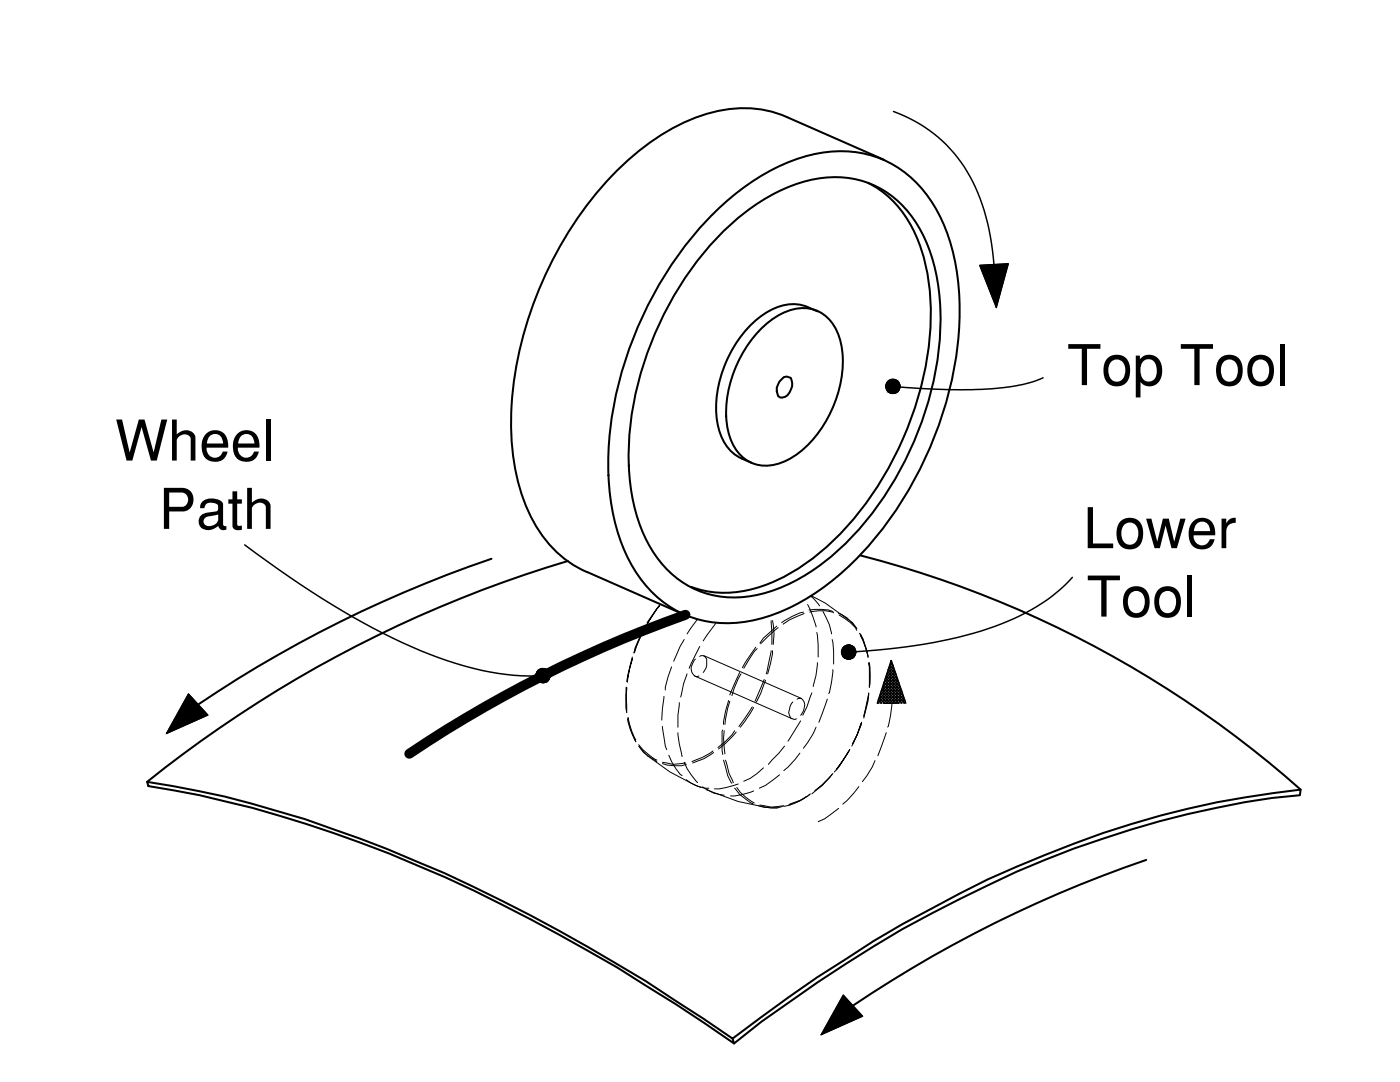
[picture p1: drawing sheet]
<svg xmlns="http://www.w3.org/2000/svg" width="279mm" height="216mm" viewBox="0 0 279 216" stroke-linecap="round" stroke-linejoin="round" font-family="sans-serif">
<defs><g id="words">
<g font-size="11.2">
<text x="213" y="76.8">Top Tool</text>
<text x="22.9" y="91.9">Wheel</text>
<text x="31.7" y="105.5">Path</text>
<text x="216.2" y="109.4">Lower</text>
<text x="216.9" y="123">Tool</text>
</g>
</g></defs>
<!-- layer: PDF6_Visible (ISO) -->
<g fill="none" stroke="#000" stroke-width=".4">
<path d="M157 23.3a23.6 23.6 0 0 0-18.9 .4 51.5 51.5 0 0 0-20.5 16.6 75.3 75.3 0 0 0-15.6 42.9 41.1 41.1 0 0 0 5.1 22 21.7 21.7 0 0 0 10.1 9M157 23.3l19.4 8.6M173.2 36.5a21.5 21.5 0 0 1 10.7 13.3 48.7 48.7 0 0 1 .1 26.8 65.7 65.7 0 0 1-19.5 32.9 34.2 34.2 0 0 1-17.3 8.6 19.2 19.2 0 0 1-9.3-1M143.2 41.8a42.2 42.2 0 0 1 18.5-10.9 21.6 21.6 0 0 1 25.3 11.1 41.6 41.6 0 0 1 4.5 20.7 74 74 0 0 1-21.8 50 42.2 42.2 0 0 1-18.5 10.9 21.6 21.6 0 0 1-25.3-11 41.6 41.6 0 0 1-4.5-20.8 74 74 0 0 1 21.8-50zM144.9 45.7a37.3 37.3 0 0 1 16.7-9.7 19 19 0 0 1 21.8 9.3 36.7 36.7 0 0 1 4.3 19.1 66 66 0 0 1-19.4 44.5 37.3 37.3 0 0 1-16.7 9.7 19 19 0 0 1-21.8-9.4 36.7 36.7 0 0 1-4.3-19 66 66 0 0 1 19.4-44.5zM151.5 66.1a12.6 12.6 0 0 1 9.3-4.6 7.5 7.5 0 0 1 6.6 5.5 21.2 21.2 0 0 1-2.2 16.3 19.2 19.2 0 0 1-9.3 9 7.4 7.4 0 0 1-10.2-4.9 21.2 21.2 0 0 1 2.2-16.3 23.6 23.6 0 0 1 3.6-5zM156.4 75.3l.6-.2 .8 .3a2.88 2.88 0 0 1-1.1 3.8l-1 .1-.4-.2a2.9 2.9 0 0 1 1.1-3.8zM161.2 61.3a9.4 9.4 0 0 0-9.4 1.8 23.8 23.8 0 0 0-8.8 20.3 9.6 9.6 0 0 0 7 8.9M161.2 61.3l1.9 .8M98.1 111.5a246.5 246.5 0 0 0-58.6 29.1M113.3 111.9a246.7 246.7 0 0 0-83.9 44.1M117.2 114.2l19.5 8.5"/>
<path d="M171.7 110.8a212.2 212.2 0 0 1 87.9 46.8M29.4 156a184.4 184.4 0 0 1 26.1 5.9 271.2 271.2 0 0 1 50.3 20.7 392.2 392.2 0 0 1 40.4 24.6 335.2 335.2 0 0 1 28.1-19.4 416.3 416.3 0 0 1 22.8-12.3 221.6 221.6 0 0 1 40.1-14.2 201.8 201.8 0 0 1 22.4-3.7l-.2 1.1a151 151 0 0 0-28 5.2 211.3 211.3 0 0 0-45.6 18.4 244.1 244.1 0 0 0-28.3 17.7l-5.5 3.9-5.5 4.3a367.3 367.3 0 0 0-29.1-18.4 290.3 290.3 0 0 0-50.8-23.6 202.1 202.1 0 0 0-37-9.3zM228.7 171.6a247.5 247.5 0 0 0-58.5 29.1M146.2 207.2l.3 1"/>
</g>
<!-- layer: PDF6_Hidden Narrow (ISO) -->
<g fill="none" stroke="#000" stroke-width=".2">
<path d="M161.8 119l.5 .4 1.3 1.5M125.1 137.1l-.2 1.7 .2 3.1M125.1 137.3l-.2 2.1 .2 2.8M125.2 136l.6-3.2 .4-1.4-1 4v.7M128.4 125.9l-.5 1-1.3 3.4M128.4 125.8l-1.9 4.5M131.7 120.7l-2.7 4.1 2.1-3.4 .6-.5M132.5 139l-.4 4.7M134 133.1l-.7 1.9-.5 2.1v.6M136.5 127.6l-.8 1.4-1.2 2.9M137.1 134.5l-.7 1.9-.6 2.7M139.2 123.5l-2.1 3"/>
<path d="M139.6 129l-2.1 4.3M142.9 124.3l-2.6 3.6M145.4 139.8l-.6 2.1-.4 2.6M145.6 139.9l-.4 1.4-.5 3.2M147.6 134.2l-2 4.5M147.9 134.5l-.6 .9-1.2 3.4M150.8 129.2l-2.6 4M151.1 129.4l-.6 .6-2.1 3.3M152.5 135.6l-1.8 4.3M152.8 135.7l-1 2.7-.8 1.7M153.9 129.9l-1 4.6M153.9 123.8l.2 4.8"/>
<path d="M154.2 123.8a13.1 13.1 0 0 1 .1 4.8M154.2 129.9l-.4 2.5-.6 2.1M155 124.9l-2.6 2.4-.7 1M155.3 125.2l-3.5 3.3M160.3 122.1a13.7 13.7 0 0 0-4.3 2.1M160.5 122.4l-3 1.3-1.2 .8M161.2 120.6l.5 1.1 1.2 3.4M161.5 121.7a10.2 10.2 0 0 1 4.7 .3M161.6 122.1a8.3 8.3 0 0 1 4.8 .2M162 138.3l-1 2.7-.8 1.7M163 126.2l.3 2.5v2.4M163.1 132.2a18.4 18.4 0 0 1-.8 4.8"/>
<path d="M164.3 122a11 11 0 0 1 1.6 4.5M165.1 139.5l-1.7 4.6M166.1 127.6a19.7 19.7 0 0 1 .3 4.9M166.2 133.6l-.3 2.5-.4 2.2-.1 .1M167.3 122.4l.6 .2a9.2 9.2 0 0 1 3.1 2.9M167.5 122.7a8.3 8.3 0 0 1 3.5 3.1M171.7 126.5a16.5 16.5 0 0 1 1.5 4.5M171.7 126.8a14.1 14.1 0 0 1 1.5 4.4M173.4 138.3v.5l-1 4.1M173.4 132.2a14.7 14.7 0 0 1 .1 4.8M173.4 132.4l.1 .4v4.3M173.4 138.4l-1 4.6"/>
<path d="M125.3 143.1a13.3 13.3 0 0 0 1.6 4.5M125.3 143.3a10.7 10.7 0 0 0 1.6 4.6M127.5 148.6a12.3 12.3 0 0 0 3.6 3.1M127.5 148.9a6.8 6.8 0 0 0 3.2 2.8l.4 .3M132.2 152.1a7.7 7.7 0 0 0 4.6 .1M132.2 152.4a8.3 8.3 0 0 0 4.8 .1M132.2 145l.6 3.9 .3 .7M133.5 150.7a9.9 9.9 0 0 0 2.6 4.1M135.3 146.2l.3 2.3 .5 2.5M135.6 140.2l-.3 2.5v2.4M136.5 152.1a13.5 13.5 0 0 0 2.7 4.1M137 155.6a7.4 7.4 0 0 0 4.5 1.7"/>
<path d="M140.2 157a7.7 7.7 0 0 0 4.3 1.7M142.3 149.9a14.7 14.7 0 0 1-4.2 2.1M142.4 150.1a11.7 11.7 0 0 1-4.2 2.1M144.3 145.7l-.2 .2v3.8l.2 .9M144.4 151.7l.8 3.1 .9 1.5M144.5 145.8l-.1 1.5 .3 3.1M144.8 151.7l.7 2.6 .8 1.9M146.6 145.8l-.5 .8-1.4 1.4-1.4 1.2M146.6 157.3l.2 .1a10.1 10.1 0 0 0 3.5 3M146.9 146.1l-2.1 2.2-1.4 1.2M147 157.1a10.1 10.1 0 0 0 3.5 3.1M147.3 156.4a14.2 14.2 0 0 1-4.7 1"/>
<path d="M150.1 141l-2.6 4M150.4 141.2l-2.7 3.9M150.4 157.8a13.4 13.4 0 0 1-4.6 1M152.4 153.2l-1.3 1.1-1.4 1-1.3 .6M155.6 154.6l-2.8 2.1-1.3 .6M156.6 148.9l-3.2 3.6M159.6 150.3l-2.3 2.8-.9 .7M159.8 143.8l-2.5 4.1M161.6 158.5a10.8 10.8 0 0 1-4.2 2.1M161.7 158.4a11.3 11.3 0 0 1-4.2 2.1M162.9 145.1l-.6 1.3-2 2.9M166.1 154.5l-2.1 2.2-1.4 1.1"/>
<path d="M166.2 154.3l-2.1 2.3-1.4 1.1M166.9 153.5l2.7-3.9-2.7 4M171.4 157l-2.4 2.8-.8 .7M172 144.1l-.9 2.4-1 2 .9-1.7zM174.6 151.8l-.5 1.2-2 3M176.9 146.2l-1.7 4.6M178 140.3a17.3 17.3 0 0 1-.9 4.8M151.4 160.8a8.3 8.3 0 0 0 4.7 .1M151.7 160.6a8.2 8.2 0 0 0 4.7 .2M167.4 161.3l-2.9 2.1-1.2 .5"/>
</g>
<!-- layer: PDF6_Hidden (ISO) -->
<g fill="none" stroke="#000" stroke-width=".2">
<path d="M162 118.9l2.7 1.4 5.4 3.9 .7 1M124.9 137.1l.2 5.1M126.2 131.1l-1.1 4.9M128.6 125.4l-1.9 3.9-.1 .7M131.8 120.6l-2.7 3.6M138.6 134.9l19.5 8.5M138.8 131.5a2.9 2.9 0 0 0-.7 2.7 .99 .99 0 0 0 1.4 .7M139.6 131a.9 .9 0 0 1 1.4 .5 3.1 3.1 0 0 1-.7 2.7M140.5 130.8l19.4 8.6M159.1 139.5l.3-.1a1.19 1.19 0 0 1 1.2 1.2 3.2 3.2 0 0 1-.8 2.1M171.5 126.4l.7 1.1 1 3.5M173.4 138.4l-.2 1.5-.8 3.4"/>
<path d="M173.5 132.2l.1 1v3.2l-.1 .7M125.2 143.4a15.2 15.2 0 0 0 1.7 4.6M127.6 149l.8 1a35.6 35.6 0 0 0 11.5 7.1M140.9 157.6a38.5 38.5 0 0 0 14.3 3.6M158.2 140.1a2.82 2.82 0 0 0-.7 2.6l.3 .6 .9 .3 .2-.2M160.9 159a10.1 10.1 0 0 1-4.5 1.9M165.7 155a16.3 16.3 0 0 1-3.7 3.4M169.3 150l-1.8 2.9-1 1.2M172 144.4l-2 4.5"/>
</g>
<!-- layer: PDF6_Visible (ISO) -->
<path d="M136.8 122.7a248.6 248.6 0 0 0-55.1 27.7" fill="none" stroke="#000" stroke-width="2"/>
<!-- layer: Arrows(objects) -->
<path d="M208.2 75.4a35.1 35.1 0 0 1-13.3 2.3l-8.8-.1-7.9-.5M48.8 108.7a170.2 170.2 0 0 0 35.2 21.2 55.8 55.8 0 0 0 24.4 4.9M214 115.2a38.4 38.4 0 0 1-16.9 10.3 106.4 106.4 0 0 1-27.7 4.6" fill="none" stroke="#000" stroke-width=".3"/>
<!-- layer: 0 -->
<g fill="#000" stroke="#000" stroke-width=".2">
<path d="M195.5 53l5.7-.4-2.4 8.7zM37.6 138.5l3.9 4.2-8.2 3.6zM168.3 198.6l3.8 4.2-8.2 3.6z"/>
<path d="M178.1 75.7h.5zM177.8 75.7h.8z"/>
<path d="M177.8 75.7l1 .2zM177.6 75.9l.2-.2 1 .2z"/>
<path d="M177.8 78.5h.8zM177.8 78.5h.6z"/>
<path d="M177.6 75.9l1.4 .1-.2-.1zM177.4 76l.2-.1 1.4 .1z"/>
<path d="M177.6 78.4h1.2zM177.6 78.4l1 .1z"/>
<path d="M177.4 76l1.8 .2-.2-.2zM177.2 76.2l.2-.2 1.8 .2z"/>
<path d="M177.4 78.2l1.4 .2 .2-.2zM177.4 78.2l1.4 .2h-1.2z"/>
<path d="M177.2 76.2l2.2 .2-.2-.2zM177.2 76.2l2.2 .2h-2.4z"/>
<path d="M177.2 78.1l1.8 .1 .2-.1zM177.2 78.1l1.8 .1h-1.6z"/>
<path d="M177 76.4l2.5 .2-.1-.2zM177 76.4l2.5 .2h-2.6z"/>
<path d="M177 77.8l2.2 .3 .2-.3zM177 77.8l2.2 .3h-2z"/>
<path d="M176.9 76.6l2.7 .2-.1-.2zM176.9 76.6l2.7 .2h-2.8z"/>
<path d="M176.9 77.6l2.5 .2 .1-.2zM176.9 77.6l2.5 .2h-2.4z"/>
<path d="M176.8 76.8l2.8 .3v-.3zM176.8 76.8l2.8 .3h-2.8z"/>
<path d="M176.8 77.4l2.7 .2 .1-.2zM176.8 77.4l2.7 .2h-2.6z"/>
<path d="M176.8 77.1l2.8 .3v-.3zM176.8 77.1l2.8 .3h-2.8z"/>
<path d="M108.2 133.4l.6 .1zM108 133.5h.8z"/>
<path d="M108 133.5l1 .1zM107.7 133.6h1.3z"/>
<path d="M108 136.2h.8zM108 136.2h.5z"/>
<path d="M107.7 133.6l1.5 .1-.2-.1zM107.5 133.7l.2-.1 1.5 .1z"/>
<path d="M107.7 136.1h1.3zM107.7 136.1l1.1 .1z"/>
<path d="M107.5 133.7l1.9 .2-.2-.2zM107.3 133.9l.2-.2 1.9 .2z"/>
<path d="M107.5 135.9l1.5 .2 .2-.2zM107.5 135.9l1.5 .2h-1.3z"/>
<path d="M107.3 133.9l2.3 .2-.2-.2zM107.3 133.9l2.3 .2h-2.4z"/>
<path d="M107.3 135.8l1.9 .1 .2-.1zM107.3 135.8l1.9 .1h-1.7z"/>
<path d="M107.2 134.1l2.5 .2-.1-.2zM107.2 134.1l2.5 .2h-2.6z"/>
<path d="M107.2 135.5l2.2 .3 .2-.3zM107.2 135.5l2.2 .3h-2.1z"/>
<path d="M107.1 134.3l2.6 .2v-.2zM107.1 134.3l2.6 .2h-2.7z"/>
<path d="M107.1 135.3l2.5 .2 .1-.2zM107.1 135.3l2.5 .2h-2.4z"/>
<path d="M107 134.5l2.8 .3-.1-.3zM107 134.5l2.8 .3h-2.8z"/>
<path d="M107 135.1l2.7 .2v-.2zM107 135.1l2.7 .2h-2.6z"/>
<path d="M107 134.8l2.7 .3 .1-.3zM107 134.8l2.7 .3h-2.7z"/>
<path d="M169.2 128.7l.6 .1zM169 128.8h.8z"/>
<path d="M169 128.8l1 .1zM168.7 128.9l.3-.1 1 .1z"/>
<path d="M169 131.5h.8zM169 131.5h.5z"/>
<path d="M168.7 128.9l1.5 .1-.2-.1zM168.5 129l.2-.1 1.5 .1z"/>
<path d="M168.7 131.4l1.1 .1 .2-.1zM168.7 131.4l1.1 .1z"/>
<path d="M168.5 129l1.9 .2-.2-.2zM168.3 129.2l.2-.2 1.9 .2z"/>
<path d="M168.5 131.2l1.5 .2 .2-.2zM168.5 131.2l1.5 .2h-1.3z"/>
<path d="M168.3 129.2l2.3 .2-.2-.2zM168.3 129.2l2.3 .2h-2.4z"/>
<path d="M168.3 131.1l1.9 .1 .2-.1zM168.3 131.1l1.9 .1h-1.7z"/>
<path d="M168.2 129.4l2.5 .2-.1-.2zM168.2 129.4l2.5 .2h-2.6z"/>
<path d="M168.2 130.9l2.2 .2 .2-.2zM168.2 130.9l2.2 .2h-2.1z"/>
<path d="M168.1 129.6l2.7 .3-.1-.3zM168.1 129.6l2.7 .3h-2.8z"/>
<path d="M168.1 130.6l2.5 .3 .1-.3zM168.1 130.6l2.5 .3h-2.4z"/>
<path d="M168 129.9l2.8 .2v-.2zM168 129.9l2.8 .2h-2.8z"/>
<path d="M168 130.4l2.7 .2 .1-.2zM168 130.4l2.7 .2h-2.6z"/>
<path d="M168 130.1l2.8 .3v-.3zM168 130.1l2.8 .3h-2.8z"/>
</g>
<g fill="none" stroke="#000" stroke-width=".3">
<path d="M178.3 22.2a28.8 28.8 0 0 1 18.1 19.8 52.6 52.6 0 0 1 2 10.8M195.5 53l5.7-.4-2.4 8.7zM37.6 138.5l3.9 4.2-8.2 3.6zM175.5 139.2l1.1 1.1M175.7 138.4l2 1.9M175.9 137.9l2.4 2.4M176 137.5l2.8 2.8M176.1 137l3.3 3.3M176.3 136.6l3.7 3.7M176.4 136.2l4.2 4.1M176.6 135.8l4 4M176.7 135.3l3.6 3.6"/>
<path d="M176.8 134.9l3.2 3.1M177 134.4l2.7 2.8M177.1 134l2.3 2.3M177.3 133.6l1.8 1.8M177.4 133.2l1.4 1.3M177.6 132.7l.9 1M177.7 132.3l.5 .5M177.8 131.9h.1M177.9 131.9l-.1 .1M178 132.3l-.5 .5M178.2 132.7l-1 1M178.3 133.2l-1.3 1.3"/>
<path d="M178.5 133.6l-1.8 1.8M178.6 134l-2.2 2.2M178.8 134.4l-2.7 2.7M178.9 134.9l-3 3M179.1 135.3l-3.5 3.5 1.5 1.5M179.2 135.7l-3.9 3.9 .7 .7M179.4 136.2l-4.2 4.1M179.5 136.6l-3.7 3.7M179.6 137l-3.3 3.3M179.8 137.4l-2.9 2.9M179.9 137.9l-2.4 2.4M180.1 138.3l-2 2"/>
<path d="M180.2 138.7l-1.6 1.6M180.4 139.2l-1.2 1.1M180.5 139.6l-.7 .7M175.2 140.1l.2 .2M179.3 140.3h-2.8M180.7 140l-.3 .3M180.8 140.3l-2.9-8.5-2.8 8.5M168.3 198.6l3.8 4.2-8.2 3.6z"/>
<circle cx="178.2" cy="77.1" r="1.41"/>
<circle cx="108.4" cy="134.8" r="1.41"/>
<circle cx="169.4" cy="130.1" r="1.41"/>
</g>
<use href="#words"/>
</svg>
